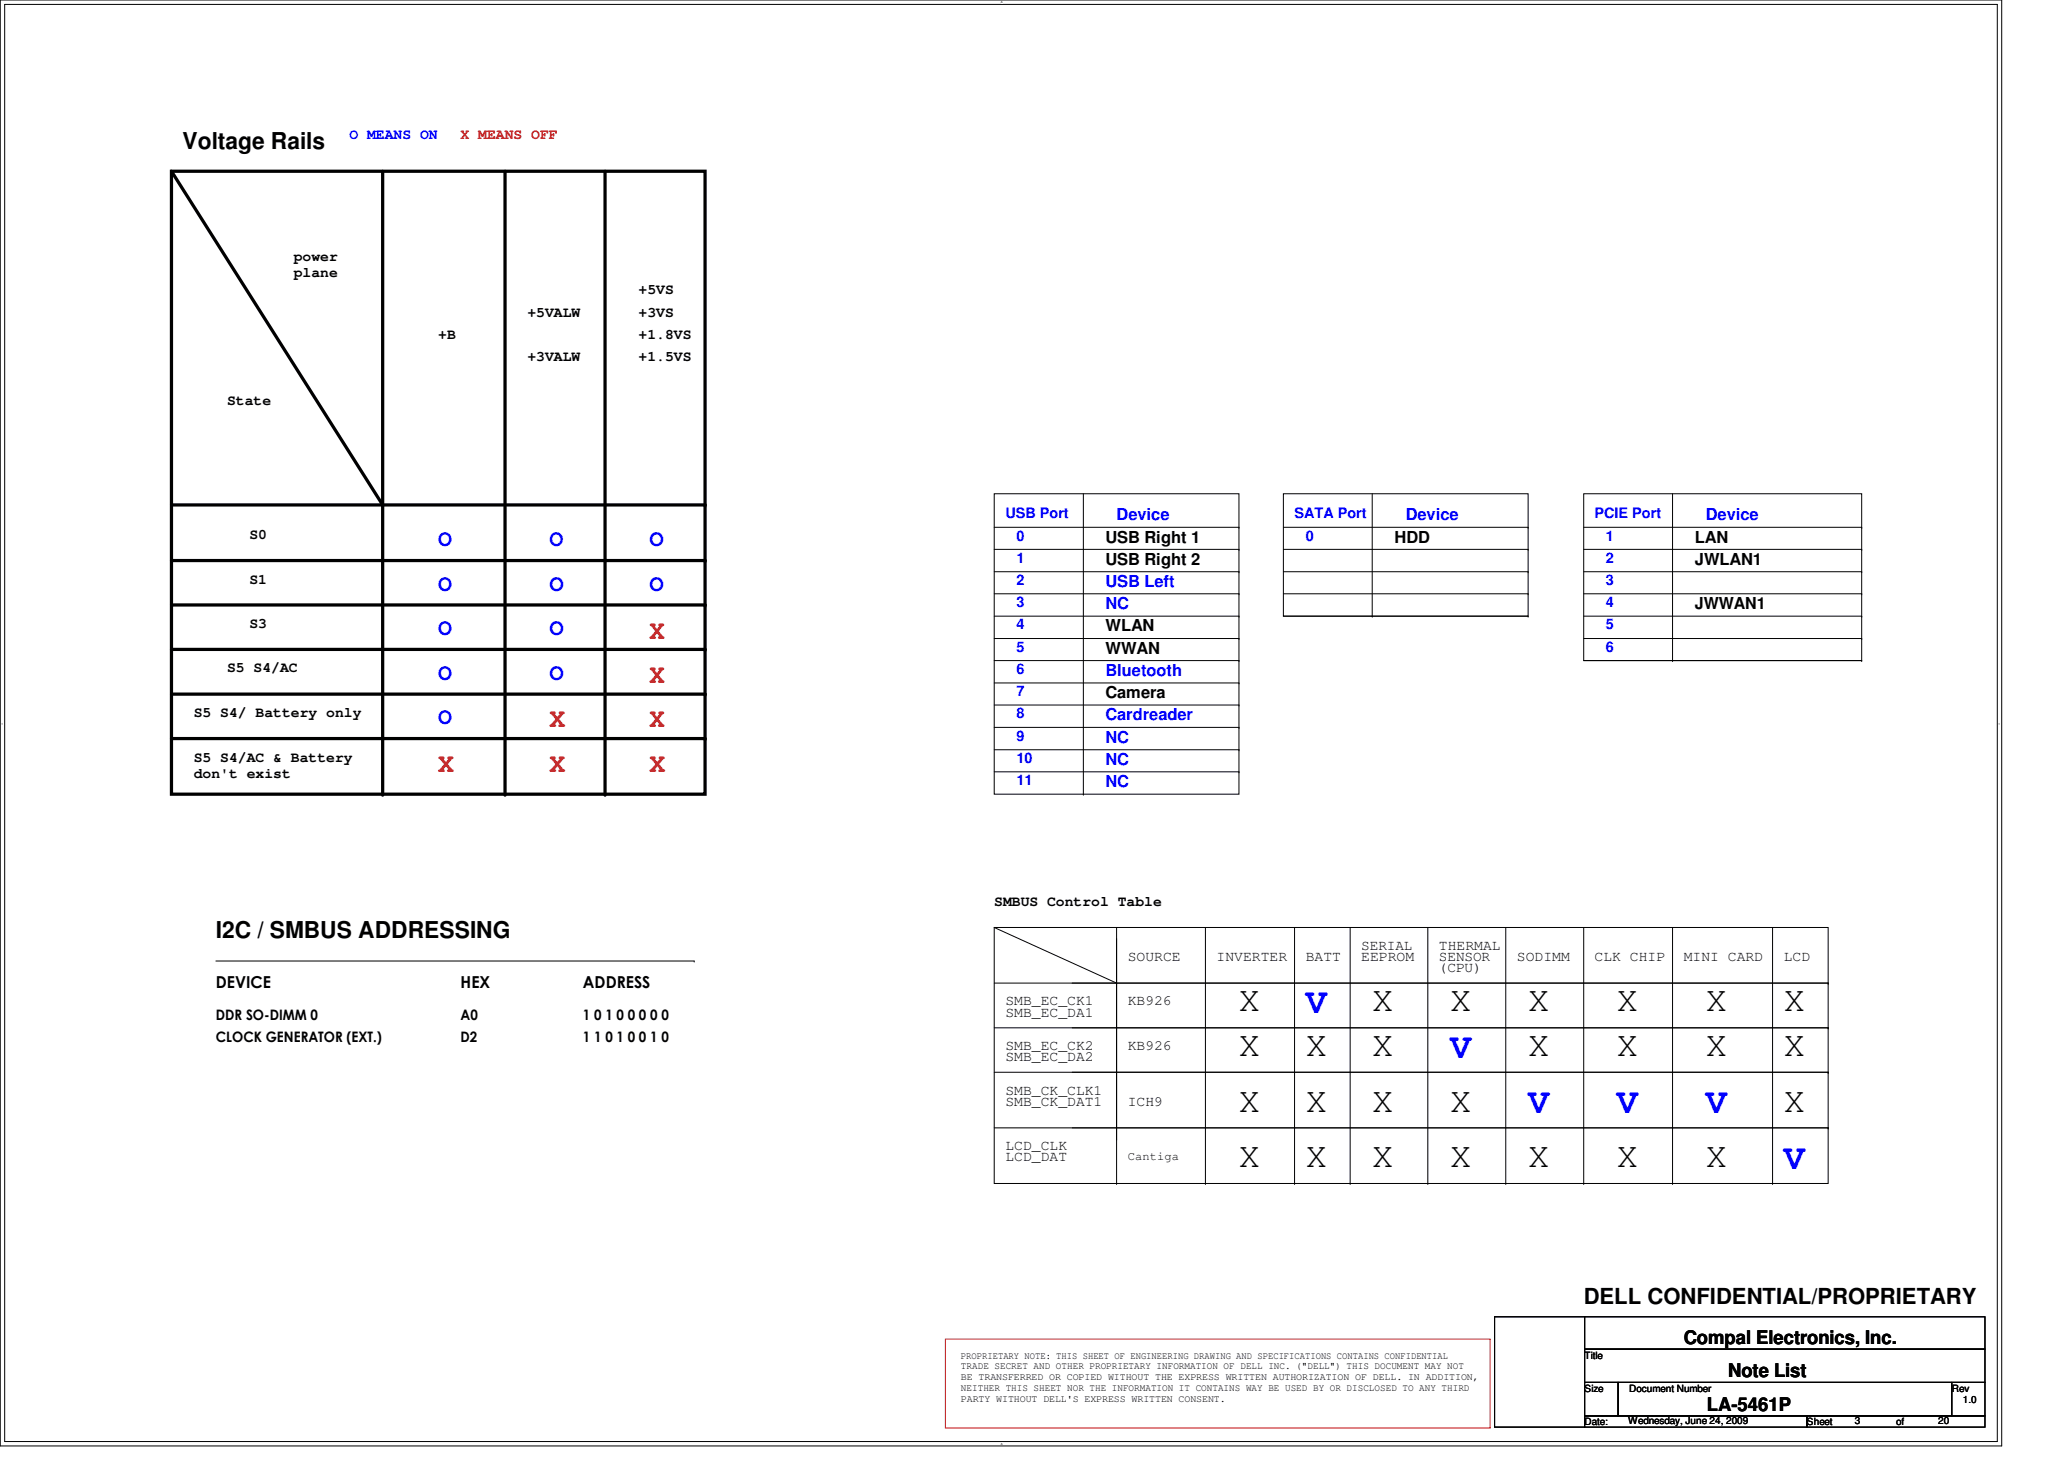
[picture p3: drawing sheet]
<svg xmlns="http://www.w3.org/2000/svg" width="297mm" height="210mm" viewBox="0 0 297 210" stroke-linecap="round" stroke-linejoin="round" font-family="sans-serif">
<defs><g id="words">
<g font-size="5.1">
<text x="178.3" y="145.5">X</text>
<text x="197.5" y="145.5">X</text>
<text x="208.7" y="145.5">X</text>
<text x="219.9" y="145.5">X</text>
<text x="232.7" y="145.5">X</text>
<text x="245.5" y="145.5">X</text>
<text x="256.7" y="145.5">X</text>
<text x="178.3" y="151.9">X</text>
<text x="187.9" y="151.9">X</text>
<text x="197.5" y="151.9">X</text>
<text x="219.9" y="151.9">X</text>
<text x="232.7" y="151.9">X</text>
<text x="245.5" y="151.9">X</text>
<text x="256.7" y="151.9">X</text>
<text x="178.3" y="159.9">X</text>
<text x="187.9" y="159.9">X</text>
<text x="197.5" y="159.9">X</text>
<text x="208.7" y="159.9">X</text>
<text x="256.7" y="159.9">X</text>
<text x="178.3" y="167.9">X</text>
<text x="187.9" y="167.9">X</text>
<text x="197.5" y="167.9">X</text>
<text x="208.7" y="167.9">X</text>
<text x="219.9" y="167.9">X</text>
<text x="232.7" y="167.9">X</text>
<text x="245.5" y="167.9">X</text>
</g>
<g font-size="5.1" fill="#00f">
<text x="187.9" y="145.7">V</text>
<text x="208.7" y="152.1">V</text>
<text x="219.9" y="160.1">V</text>
<text x="232.7" y="160.1">V</text>
<text x="245.5" y="160.1">V</text>
<text x="256.7" y="168.1">V</text>
</g>
<g font-size="3.8" fill="#f00">
<text x="93.5" y="91.9">X</text>
<text x="93.5" y="98.3">X</text>
<text x="79.1" y="104.6">X</text>
<text x="93.5" y="104.6">X</text>
<text x="63.1" y="111.1">X</text>
<text x="79.1" y="111.1">X</text>
<text x="93.5" y="111.1">X</text>
</g>
<g font-size="3.3">
<text x="26.3" y="21.4">Voltage Rails</text>
<text x="31.1" y="135">I2C / SMBUS ADDRESSING</text>
</g>
<g font-size="3.3" fill="#00f">
<text x="63.1" y="78.6">O</text>
<text x="79.1" y="78.6">O</text>
<text x="93.5" y="78.6">O</text>
<text x="63.1" y="85">O</text>
<text x="79.1" y="85">O</text>
<text x="93.5" y="85">O</text>
<text x="63.1" y="91.4">O</text>
<text x="79.1" y="91.4">O</text>
<text x="63.1" y="97.8">O</text>
<text x="79.1" y="97.8">O</text>
<text x="63.1" y="104.2">O</text>
</g>
<text font-size="3.2" x="227.9" y="187.6">DELL CONFIDENTIAL/PROPRIETARY</text>
<g font-size="2.7">
<text x="242.3" y="193.3">Compal Electronics, Inc.</text>
<text x="245.7" y="203">LA-5461P</text>
<text x="248.7" y="198.1">Note List</text>
</g>
<g font-size="2.4" fill="#00f">
<text x="160.7" y="74.8">Device</text>
<text x="202.3" y="74.8">Device</text>
<text x="245.5" y="74.8">Device</text>
<text x="159.1" y="84.5">USB Left</text>
<text x="159.1" y="87.6">NC</text>
<text x="159.1" y="97.2">Bluetooth</text>
<text x="159.1" y="103.6">Cardreader</text>
<text x="159.1" y="106.8">NC</text>
<text x="159.1" y="110.1">NC</text>
<text x="159.1" y="113.2">NC</text>
</g>
<g font-size="2.4">
<text x="159.1" y="78.1">USB Right 1</text>
<text x="159.1" y="81.2">USB Right 2</text>
<text x="200.7" y="78.1">HDD</text>
<text x="243.9" y="81.2">JWLAN1</text>
<text x="243.9" y="78.1">LAN</text>
<text x="243.9" y="87.6">JWWAN1</text>
<text x="159.1" y="90.8">WLAN</text>
<text x="159.1" y="94.1">WWAN</text>
<text x="159.1" y="100.5">Camera</text>
<text x="31.1" y="142.2">DEVICE</text>
<text x="66.3" y="142.2">HEX</text>
<text x="83.9" y="142.2">ADDRESS</text>
</g>
<g font-size="2.1" fill="#00f">
<text x="50.3" y="19.9">O MEANS ON</text>
<text x="144.7" y="74.5">USB Port</text>
<text x="146.3" y="77.8">0</text>
<text x="186.3" y="74.5">SATA Port</text>
<text x="187.9" y="77.8">0</text>
<text x="229.5" y="74.5">PCIE Port</text>
<text x="231.1" y="77.8">1</text>
<text x="146.3" y="80.9">1</text>
<text x="231.1" y="80.9">2</text>
<text x="146.3" y="84.2">2</text>
<text x="146.3" y="87.3">3</text>
<text x="231.1" y="84.2">3</text>
<text x="231.1" y="87.3">4</text>
<text x="146.3" y="90.6">4</text>
<text x="146.3" y="93.8">5</text>
<text x="231.1" y="90.6">5</text>
<text x="231.1" y="93.8">6</text>
<text x="146.3" y="96.9">6</text>
<text x="146.3" y="100.2">7</text>
<text x="146.3" y="103.3">8</text>
<text x="146.3" y="106.6">9</text>
<text x="146.3" y="109.8">10</text>
<text x="146.3" y="112.9">11</text>
</g>
<text font-size="2.1" fill="#f00" x="66.3" y="19.9">X MEANS OFF</text>
<g font-size="2.1">
<text x="42.3" y="37.5">power</text>
<text x="42.3" y="39.9">plane</text>
<text x="75.9" y="45.6">+5VALW</text>
<text x="91.9" y="45.6">+3VS</text>
<text x="91.9" y="42.3">+5VS</text>
<text x="63.1" y="48.7">+B</text>
<text x="75.9" y="51.9">+3VALW</text>
<text x="91.9" y="51.9">+1.5VS</text>
<text x="91.9" y="48.7">+1.8VS</text>
<text x="32.7" y="58.3">State</text>
<text x="35.9" y="77.6">S0</text>
<text x="35.9" y="83.9">S1</text>
<text x="35.9" y="90.3">S3</text>
<text x="32.7" y="96.7">S5 S4/AC</text>
<text x="27.9" y="103.1">S5 S4/ Battery only</text>
<text x="27.9" y="109.6">S5 S4/AC &amp; Battery</text>
<text x="27.9" y="111.9">don't exist</text>
<text x="143.1" y="130.3">SMBUS Control Table</text>
<text x="195.9" y="136.7">SERIAL</text>
<text x="207.1" y="136.7">THERMAL</text>
<text x="162.3" y="138.3">SOURCE</text>
<text x="175.1" y="138.3">INVERTER</text>
<text x="187.9" y="138.3">BATT</text>
<text x="195.9" y="138.3">EEPROM</text>
<text x="207.1" y="138.3">SENSOR</text>
<text x="207.1" y="139.9">(CPU)</text>
<text x="218.3" y="138.3">SODIMM</text>
<text x="229.5" y="138.3">CLK CHIP</text>
<text x="242.3" y="138.3">MINI CARD</text>
<text x="256.7" y="138.3">LCD</text>
<text x="31.1" y="149.9">CLOCK GENERATOR (EXT.)</text>
<text x="31.1" y="146.7">DDR SO-DIMM 0</text>
<text x="66.3" y="149.9">D2</text>
<text x="66.3" y="146.7">A0</text>
<text x="83.9" y="149.9">1 1 0 1 0 0 1 0</text>
<text x="83.9" y="146.7">1 0 1 0 0 0 0 0</text>
<text x="144.7" y="144.7">SMB_EC_CK1</text>
<text x="144.7" y="146.3">SMB_EC_DA1</text>
<text x="162.3" y="144.7">KB926</text>
<text x="144.7" y="151">SMB_EC_CK2</text>
<text x="144.7" y="152.7">SMB_EC_DA2</text>
<text x="162.3" y="151">KB926</text>
<text x="144.7" y="157.5">SMB_CK_CLK1</text>
<text x="144.7" y="159">SMB_CK_DAT1</text>
<text x="162.3" y="159">ICH9</text>
<text x="144.7" y="165.5">LCD_CLK</text>
<text x="144.7" y="167">LCD_DAT</text>
</g>
<text font-size="1.7" x="162.3" y="166.8">Cantiga</text>
<g font-size="1.4">
<text x="138.3" y="195.5">PROPRIETARY NOTE: THIS SHEET OF ENGINEERING DRAWING AND SPECIFICATIONS CONTAINS CONFIDENTIAL</text>
<text x="138.3" y="197">TRADE SECRET AND OTHER PROPRIETARY INFORMATION OF DELL INC. (&quot;DELL&quot;) THIS DOCUMENT MAY NOT</text>
<text x="228" y="195.5">Title</text>
<text x="138.3" y="198.6">BE TRANSFERRED OR COPIED WITHOUT THE EXPRESS WRITTEN AUTHORIZATION OF DELL. IN ADDITION,</text>
<text x="138.3" y="200.2">NEITHER THIS SHEET NOR THE INFORMATION IT CONTAINS WAY BE USED BY OR DISCLOSED TO ANY THIRD</text>
<text x="138.3" y="201.7">PARTY WITHOUT DELL'S EXPRESS WRITTEN CONSENT.</text>
<text x="228" y="200.2">Size</text>
<text x="234.5" y="200.2">Document Number</text>
<text x="280.9" y="200.2">Rev</text>
<text x="282.5" y="201.8">1.0</text>
<text x="228" y="205.1">Date:</text>
<text x="234.3" y="204.9">Wednesday, June 24, 2009</text>
<text x="260.1" y="205.1">Sheet</text>
<text x="267" y="204.9">3</text>
<text x="272.9" y="205.1">of</text>
<text x="278.9" y="204.9">20</text>
</g>
<g font-size=".4">
<text x="144.1" y=".5">A</text>
<text x=".2" y="104.4">1</text>
<text x="287.6" y="104.4">1</text>
<text x="144.1" y="207.9">A</text>
</g>
</g></defs>
<path d="M0 0h288.1v208h-288.1zM.7 .6h286.7v206.8h-286.7z" fill="none" stroke="#000" stroke-width=".14"/>
<g fill="#fff">
<path d="M144.1 .1h.2v.5h-.2z"/>
<path d="M144.1 207.5h.2v.4h-.2z"/>
<path d="M.2 104h.2v.4h-.2z"/>
<path d="M287.6 104h.2v.4h-.2z"/>
</g>
<g fill="none" stroke="#000" stroke-width=".14">
<path d="M143.1 71h35.2v43.3h-35.2zM143.1 75.9h35.2M143.1 79h35.2M155.9 71v43.3M178.3 75.9h.1M178.3 79h.1M184.7 71h35.2v17.6h-35.2zM184.7 75.9h35.2M184.7 79h35.2M197.5 71v17.6M219.9 75.9h.1M219.9 79h.1"/>
<path d="M227.9 71h40v24h-40zM227.9 75.9h40M227.9 79h40M240.7 71v24M267.9 75.9h.1M267.9 79h.1M143.1 82.3h35.2M143.1 85.4h35.2M143.1 88.6h35.2M143.1 91.9h35.2M143.1 95h35.2M143.1 98.3h35.2"/>
<path d="M178.3 82.3h.1M178.3 85.4h.1M178.3 88.6h.1M178.3 91.9h.1M178.3 95h.1M178.3 98.3h.1M184.7 82.3h35.2M184.7 85.4h35.2M184.7 88.6h35.2M197.5 88.6h.1M219.9 82.3h.1M219.9 85.4h.1"/>
<path d="M219.9 88.6h.1M227.9 82.3h40M227.9 85.4h40M227.9 88.6h40M227.9 91.9h40M227.9 95h40M240.7 95h.1M267.9 82.3h.1M267.9 85.4h.1M267.9 88.6h.1M267.9 91.9h.1M267.9 95h.1"/>
<path d="M143.1 101.4h35.2M143.1 104.6h35.2M143.1 107.9h35.2M143.1 111h35.2M155.9 114.3h.1M178.3 101.4h.1M178.3 104.6h.1M178.3 107.9h.1M178.3 111h.1M31.1 138.3h68.8M99.9 138.3h.1M143.1 133.4h120v36.9h-120z"/>
<path d="M143.1 133.4l17.6 8M160.7 133.4v36.9M173.5 133.4v36.9M186.3 133.4v36.9M194.3 133.4v36.9M205.5 133.4v36.9M216.7 133.4v36.9M227.9 133.4v36.9M240.7 133.4v36.9M255.1 133.4v36.9M143.1 147.9h120M143.1 154.3h120"/>
<path d="M143.1 141.4h120M160.7 141.4h.1M263.1 147.9h.1M263.1 154.3h.1M263.1 141.4h.1M143.1 162.3h120M160.7 170.3h.1M160.7 163.9h.1M173.5 170.3h.1M186.3 170.3h.1M194.3 170.3h.1M205.5 170.3h.1"/>
<path d="M216.7 170.3h.1M227.9 170.3h.1M240.7 170.3h.1M255.1 170.3h.1M263.1 162.3h.1M215.1 189.4h12.9v15.9h-12.9zM228 189.4h57.7v4.7h-57.7zM228 194.1h57.7v4.8h-57.7zM228 198.9h4.9v4.8h-4.9zM232.9 198.9h48v4.8h-48zM280.9 198.9h4.8v4.8h-4.8zM228 203.7h32v1.6h-32z"/>
<path d="M260 203.7h25.7v1.6h-25.7z"/>
</g>
<path d="M24.7 24.6h76.8v89.7h-76.8zM24.7 24.6l30.4 48M55.1 24.6v89.7M72.7 24.6v89.7M87.1 24.6v89.7M24.7 72.6h76.8M24.7 99.9h76.8M24.7 93.4h76.8M24.7 80.6h76.8M24.7 87h76.8M24.7 106.3h76.8" fill="none" stroke="#000" stroke-width=".47"/>
<g fill="#000">
<circle cx="55.1" cy="72.6" r=".23"/>
<circle cx="101.5" cy="72.6" r=".23"/>
<circle cx="101.5" cy="87" r=".23"/>
<circle cx="101.5" cy="99.9" r=".23"/>
<circle cx="101.5" cy="93.4" r=".23"/>
<circle cx="101.5" cy="80.6" r=".23"/>
<circle cx="55.1" cy="114.3" r=".23"/>
<circle cx="72.7" cy="114.3" r=".23"/>
<circle cx="87.1" cy="114.3" r=".23"/>
<circle cx="101.5" cy="106.3" r=".23"/>
</g>
<path d="M136.1 192.7h78.4v12.7h-78.4z" fill="none" stroke="#f00" stroke-width=".14"/>
<use href="#words"/>
</svg>
